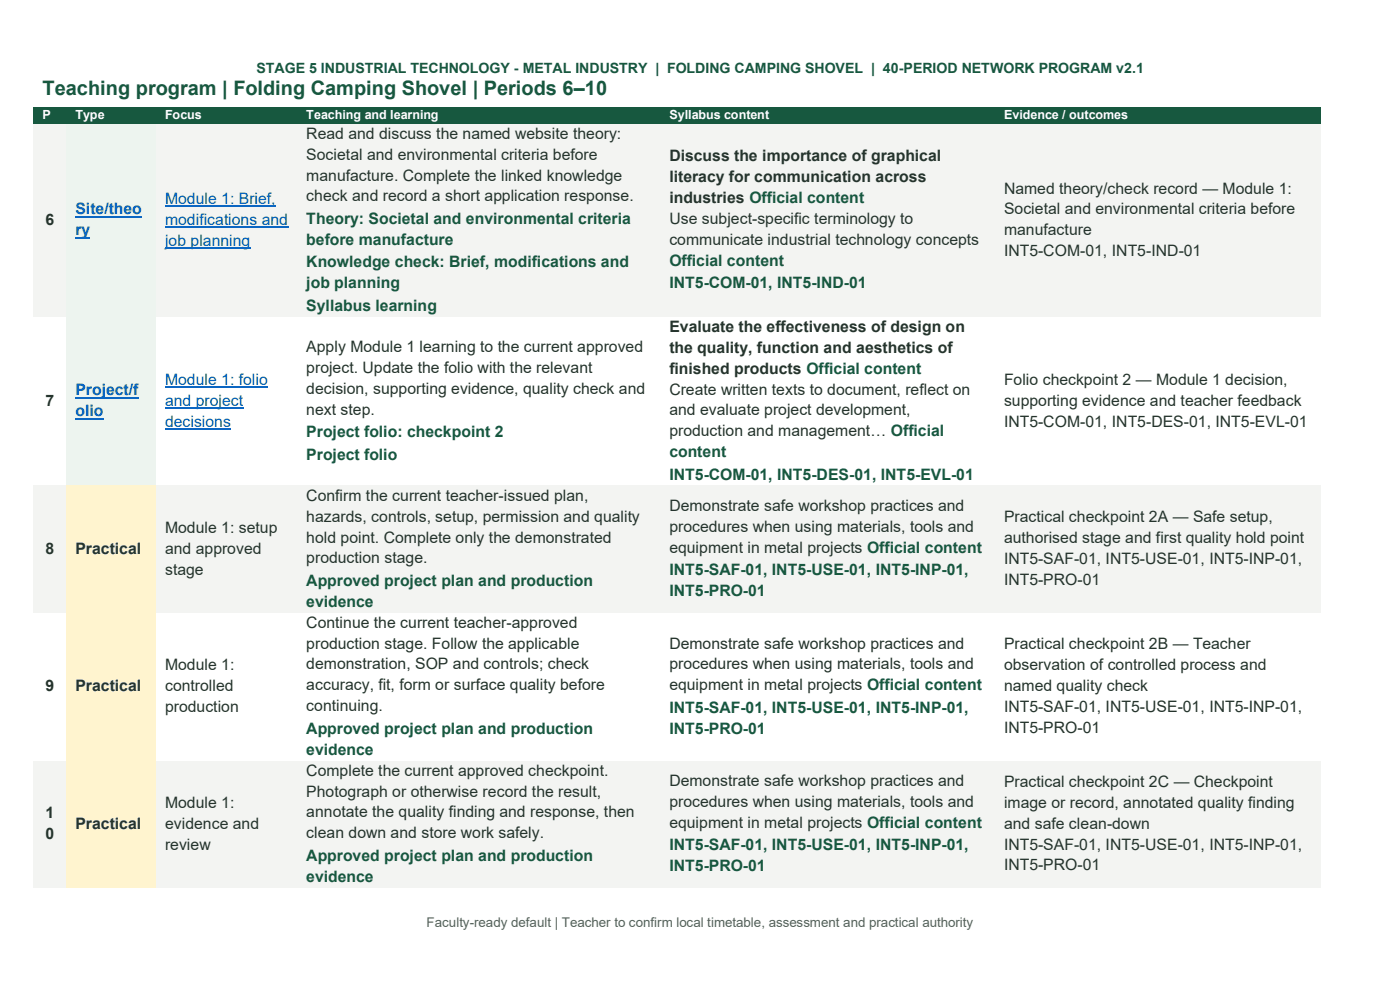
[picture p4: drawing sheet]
<svg xmlns="http://www.w3.org/2000/svg" width="297mm" height="210mm" viewBox="0 0 297 210" stroke-linecap="round" stroke-linejoin="round" font-family="sans-serif">
<defs><g id="words">
<text font-size="4.2" fill="#17583f" x="9" y="20.1">Teaching program | Folding Camping Shovel | Periods 6–10</text>
<g font-size="3.3" fill="#25342d">
<text x="65" y="29.4">Read and discuss the named website theory:</text>
<text x="65" y="33.9">Societal and environmental criteria before</text>
<text x="142" y="34.2">Discuss the importance of graphical</text>
<text x="65" y="38.3">manufacture. Complete the linked knowledge</text>
<text x="142" y="38.7">literacy for communication across</text>
<text x="213" y="41.1">Named theory/check record — Module 1:</text>
<text x="9.7" y="47.7">6</text>
<text x="65" y="42.7">check and record a short application response.</text>
<text x="142" y="43.1">industries Official content</text>
<text x="142" y="47.5">Use subject-specific terminology to</text>
<text x="213" y="45.5">Societal and environmental criteria before</text>
<text x="142" y="52">communicate industrial technology concepts</text>
<text x="213" y="49.9">manufacture</text>
<text x="213" y="54.4">INT5-COM-01, INT5-IND-01</text>
<text x="142" y="70.4">Evaluate the effectiveness of design on</text>
<text x="65" y="74.7">Apply Module 1 learning to the current approved</text>
<text x="142" y="74.8">the quality, function and aesthetics of</text>
<text x="65" y="79.1">project. Update the folio with the relevant</text>
<text x="65" y="83.5">decision, supporting evidence, quality check and</text>
<text x="142" y="79.3">finished products Official content</text>
<text x="142" y="83.7">Create written texts to document, reflect on</text>
<text x="213" y="81.6">Folio checkpoint 2 — Module 1 decision,</text>
<text x="9.7" y="86.1">7</text>
<text x="65" y="87.9">next step.</text>
<text x="142" y="88.1">and evaluate project development,</text>
<text x="213" y="86.1">supporting evidence and teacher feedback</text>
<text x="142" y="92.6">production and management… Official</text>
<text x="213" y="90.5">INT5-COM-01, INT5-DES-01, INT5-EVL-01</text>
<text x="65" y="106.2">Confirm the current teacher-issued plan,</text>
<text x="35" y="113.1">Module 1: setup</text>
<text x="65" y="110.6">hazards, controls, setup, permission and quality</text>
<text x="142" y="108.4">Demonstrate safe workshop practices and</text>
<text x="142" y="112.8">procedures when using materials, tools and</text>
<text x="213" y="110.8">Practical checkpoint 2A — Safe setup,</text>
<text x="9.7" y="117.5">8</text>
<text x="16" y="117.5">Practical</text>
<text x="35" y="117.5">and approved</text>
<text x="65" y="115.1">hold point. Complete only the demonstrated</text>
<text x="65" y="119.5">production stage.</text>
<text x="142" y="117.3">equipment in metal projects Official content</text>
<text x="213" y="115.3">authorised stage and first quality hold point</text>
<text x="213" y="119.7">INT5-SAF-01, INT5-USE-01, INT5-INP-01,</text>
<text x="35" y="121.9">stage</text>
<text x="213" y="124.1">INT5-PRO-01</text>
<text x="65" y="133.2">Continue the current teacher-approved</text>
<text x="65" y="137.6">production stage. Follow the applicable</text>
<text x="142" y="137.6">Demonstrate safe workshop practices and</text>
<text x="213" y="137.8">Practical checkpoint 2B — Teacher</text>
<text x="35" y="142.2">Module 1:</text>
<text x="65" y="142">demonstration, SOP and controls; check</text>
<text x="142" y="142">procedures when using materials, tools and</text>
<text x="213" y="142.2">observation of controlled process and</text>
<text x="9.7" y="146.6">9</text>
<text x="16" y="146.6">Practical</text>
<text x="35" y="146.6">controlled</text>
<text x="65" y="146.5">accuracy, fit, form or surface quality before</text>
<text x="142" y="146.5">equipment in metal projects Official content</text>
<text x="213" y="146.6">named quality check</text>
<text x="35" y="151.1">production</text>
<text x="65" y="150.9">continuing.</text>
<text x="213" y="151.1">INT5-SAF-01, INT5-USE-01, INT5-INP-01,</text>
<text x="213" y="155.5">INT5-PRO-01</text>
<text x="65" y="164.5">Complete the current approved checkpoint.</text>
<text x="142" y="166.7">Demonstrate safe workshop practices and</text>
<text x="213" y="167">Practical checkpoint 2C — Checkpoint</text>
<text x="9.7" y="173.6">1</text>
<text x="35" y="171.4">Module 1:</text>
<text x="65" y="169">Photograph or otherwise record the result,</text>
<text x="65" y="173.4">annotate the quality finding and response, then</text>
<text x="142" y="171.2">procedures when using materials, tools and</text>
<text x="213" y="171.4">image or record, annotated quality finding</text>
<text x="9.7" y="178">0</text>
<text x="16" y="175.8">Practical</text>
<text x="35" y="175.8">evidence and</text>
<text x="65" y="177.8">clean down and store work safely.</text>
<text x="142" y="175.6">equipment in metal projects Official content</text>
<text x="213" y="175.8">and safe clean-down</text>
<text x="35" y="180.2">review</text>
<text x="213" y="180.2">INT5-SAF-01, INT5-USE-01, INT5-INP-01,</text>
<text x="213" y="184.6">INT5-PRO-01</text>
</g>
<g font-size="3.3" fill="#0563c1">
<text x="16" y="45.5">Site/theo</text>
<text x="35" y="43.3">Module 1: Brief,</text>
<text x="35" y="47.7">modifications and</text>
<text x="16" y="49.9">ry</text>
<text x="35" y="52.1">job planning</text>
<text x="16" y="83.9">Project/f</text>
<text x="35" y="81.6">Module 1: folio</text>
<text x="16" y="88.3">olio</text>
<text x="35" y="86.1">and project</text>
<text x="35" y="90.5">decisions</text>
</g>
<g font-size="3.3" fill="#17583f">
<text x="65" y="47.5">Theory: Societal and environmental criteria</text>
<text x="65" y="52">before manufacture</text>
<text x="65" y="56.7">Knowledge check: Brief, modifications and</text>
<text x="142" y="56.4">Official content</text>
<text x="65" y="61.2">job planning</text>
<text x="65" y="66">Syllabus learning</text>
<text x="142" y="61.2">INT5-COM-01, INT5-IND-01</text>
<text x="65" y="92.7">Project folio: checkpoint 2</text>
<text x="65" y="97.5">Project folio</text>
<text x="142" y="97">content</text>
<text x="142" y="101.7">INT5-COM-01, INT5-DES-01, INT5-EVL-01</text>
<text x="65" y="124.3">Approved project plan and production</text>
<text x="142" y="122.1">INT5-SAF-01, INT5-USE-01, INT5-INP-01,</text>
<text x="65" y="128.7">evidence</text>
<text x="142" y="126.5">INT5-PRO-01</text>
<text x="65" y="155.6">Approved project plan and production</text>
<text x="142" y="151.2">INT5-SAF-01, INT5-USE-01, INT5-INP-01,</text>
<text x="142" y="155.7">INT5-PRO-01</text>
<text x="65" y="160.1">evidence</text>
<text x="65" y="182.6">Approved project plan and production</text>
<text x="142" y="180.4">INT5-SAF-01, INT5-USE-01, INT5-INP-01,</text>
<text x="142" y="184.8">INT5-PRO-01</text>
<text x="65" y="187.1">evidence</text>
</g>
<text font-size="3" fill="#17583f" x="54.4" y="15.5">STAGE 5 INDUSTRIAL TECHNOLOGY - METAL INDUSTRY | FOLDING CAMPING SHOVEL | 40-PERIOD NETWORK PROGRAM v2.1</text>
<text font-size="2.8" fill="#51645b" x="90.5" y="196.8">Faculty-ready default | Teacher to confirm local timetable, assessment and practical authority</text>
<g font-size="2.7" fill="#fff">
<text x="9" y="25.3">P</text>
<text x="16" y="25.3">Type</text>
<text x="35" y="25.3">Focus</text>
<text x="65" y="25.3">Teaching and learning</text>
<text x="142" y="25.3">Syllabus content</text>
<text x="213" y="25.3">Evidence / outcomes</text>
</g>
</g></defs>
<g fill="#17583f">
<path d="M7.1 22.8h7v3.5h-7z" fill-rule="evenodd"/>
<path d="M9 22.8h3.2v3.5h-3.2z" fill-rule="evenodd"/>
<path d="M14.1 22.8h19v3.5h-19z" fill-rule="evenodd"/>
<path d="M16 22.8h15.2v3.5h-15.2z" fill-rule="evenodd"/>
<path d="M33.1 22.8h30v3.5h-30z" fill-rule="evenodd"/>
<path d="M35 22.8h26.2v3.5h-26.2z" fill-rule="evenodd"/>
<path d="M63.1 22.8h77v3.5h-77z" fill-rule="evenodd"/>
<path d="M65 22.8h73.2v3.5h-73.2z" fill-rule="evenodd"/>
<path d="M140.1 22.8h71v3.5h-71z" fill-rule="evenodd"/>
<path d="M142 22.8h67.2v3.5h-67.2z" fill-rule="evenodd"/>
<path d="M211.1 22.8h69v3.5h-69z" fill-rule="evenodd"/>
<path d="M213 22.8h65.2v3.5h-65.2z" fill-rule="evenodd"/>
</g>
<g fill="#f3f4f2">
<path d="M7.1 26.3h7v41h-7z" fill-rule="evenodd"/>
<path d="M9 44.6h3.2v4.4h-3.2z" fill-rule="evenodd"/>
</g>
<g fill="#edf4ef">
<path d="M14.1 26.3h19v41h-19z" fill-rule="evenodd"/>
<path d="M16 42.3h15.2v4.5h-15.2z" fill-rule="evenodd"/>
</g>
<path d="M16 46h14.1" fill="none" stroke="#0563c1" stroke-width=".34"/>
<path d="M16 46.8h15.2v4.4h-15.2z" fill-rule="evenodd" fill="#edf4ef"/>
<path d="M16 50.4h3.2" fill="none" stroke="#0563c1" stroke-width=".34"/>
<g fill="#f3f4f2">
<path d="M33.1 26.3h30v41h-30z" fill-rule="evenodd"/>
<path d="M35 40.1h26.2v4.5h-26.2z" fill-rule="evenodd"/>
</g>
<path d="M35 43.7h23.5" fill="none" stroke="#0563c1" stroke-width=".25"/>
<path d="M35 44.6h26.2v4.4h-26.2z" fill-rule="evenodd" fill="#f3f4f2"/>
<path d="M35 48.2h26.1" fill="none" stroke="#0563c1" stroke-width=".25"/>
<path d="M35 49h26.2v4.4h-26.2z" fill-rule="evenodd" fill="#f3f4f2"/>
<path d="M35 52.6h18.1" fill="none" stroke="#0563c1" stroke-width=".25"/>
<g fill="#f3f4f2">
<path d="M63.1 26.3h77v41h-77z" fill-rule="evenodd"/>
<path d="M65 26.3h73.2v4.4h-73.2z" fill-rule="evenodd"/>
<path d="M65 30.7h73.2v4.5h-73.2z" fill-rule="evenodd"/>
<path d="M65 35.2h73.2v4.4h-73.2z" fill-rule="evenodd"/>
<path d="M65 39.6h73.2v4.4h-73.2z" fill-rule="evenodd"/>
<path d="M65 44h73.2v4.8h-73.2z" fill-rule="evenodd"/>
<path d="M65 48.8h73.2v4.5h-73.2z" fill-rule="evenodd"/>
<path d="M65 53.3h73.2v4.7h-73.2z" fill-rule="evenodd"/>
<path d="M65 58h73.2v4.5h-73.2z" fill-rule="evenodd"/>
<path d="M65 62.5h73.2v4.8h-73.2z" fill-rule="evenodd"/>
<path d="M140.1 26.3h71v41h-71z" fill-rule="evenodd"/>
<path d="M142 31.1h67.2v4.4h-67.2z" fill-rule="evenodd"/>
<path d="M142 35.5h67.2v4.5h-67.2z" fill-rule="evenodd"/>
<path d="M142 40h67.2v4.4h-67.2z" fill-rule="evenodd"/>
<path d="M142 44.4h67.2v4.4h-67.2z" fill-rule="evenodd"/>
<path d="M142 48.8h67.2v4.5h-67.2z" fill-rule="evenodd"/>
<path d="M142 53.3h67.2v4.4h-67.2z" fill-rule="evenodd"/>
<path d="M142 57.7h67.2v4.8h-67.2z" fill-rule="evenodd"/>
<path d="M211.1 26.3h69v41h-69z" fill-rule="evenodd"/>
<path d="M213 37.9h65.2v4.4h-65.2z" fill-rule="evenodd"/>
<path d="M213 42.3h65.2v4.5h-65.2z" fill-rule="evenodd"/>
<path d="M213 46.8h65.2v4.4h-65.2z" fill-rule="evenodd"/>
<path d="M213 51.2h65.2v4.4h-65.2z" fill-rule="evenodd"/>
</g>
<g fill="#fff">
<path d="M7.1 67.3h7v35.8h-7z" fill-rule="evenodd"/>
<path d="M9 82.9h3.2v4.5h-3.2z" fill-rule="evenodd"/>
</g>
<g fill="#edf4ef">
<path d="M14.1 67.3h19v35.8h-19z" fill-rule="evenodd"/>
<path d="M16 80.7h15.2v4.4h-15.2z" fill-rule="evenodd"/>
</g>
<path d="M16 84.4h13.4" fill="none" stroke="#0563c1" stroke-width=".34"/>
<path d="M16 85.1h15.2v4.5h-15.2z" fill-rule="evenodd" fill="#edf4ef"/>
<path d="M16 88.8h6" fill="none" stroke="#0563c1" stroke-width=".34"/>
<g fill="#fff">
<path d="M33.1 67.3h30v35.8h-30z" fill-rule="evenodd"/>
<path d="M35 78.5h26.2v4.4h-26.2z" fill-rule="evenodd"/>
</g>
<path d="M35 82.1h21.9" fill="none" stroke="#0563c1" stroke-width=".25"/>
<path d="M35 82.9h26.2v4.5h-26.2z" fill-rule="evenodd" fill="#fff"/>
<path d="M35 86.5h16.6" fill="none" stroke="#0563c1" stroke-width=".25"/>
<path d="M35 87.4h26.2v4.4h-26.2z" fill-rule="evenodd" fill="#fff"/>
<path d="M35 91h14" fill="none" stroke="#0563c1" stroke-width=".25"/>
<g fill="#fff">
<path d="M63.1 67.3h77v35.8h-77z" fill-rule="evenodd"/>
<path d="M65 71.5h73.2v4.5h-73.2z" fill-rule="evenodd"/>
<path d="M65 76h73.2v4.4h-73.2z" fill-rule="evenodd"/>
<path d="M65 80.4h73.2v4.4h-73.2z" fill-rule="evenodd"/>
<path d="M65 84.8h73.2v4.5h-73.2z" fill-rule="evenodd"/>
<path d="M65 89.3h73.2v4.7h-73.2z" fill-rule="evenodd"/>
<path d="M65 94h73.2v4.8h-73.2z" fill-rule="evenodd"/>
<path d="M140.1 67.3h71v35.8h-71z" fill-rule="evenodd"/>
<path d="M142 67.3h67.2v4.4h-67.2z" fill-rule="evenodd"/>
<path d="M142 71.7h67.2v4.4h-67.2z" fill-rule="evenodd"/>
<path d="M142 76.1h67.2v4.5h-67.2z" fill-rule="evenodd"/>
<path d="M142 80.6h67.2v4.4h-67.2z" fill-rule="evenodd"/>
<path d="M142 85h67.2v4.4h-67.2z" fill-rule="evenodd"/>
<path d="M142 89.4h67.2v4.5h-67.2z" fill-rule="evenodd"/>
<path d="M142 93.9h67.2v4.4h-67.2z" fill-rule="evenodd"/>
<path d="M142 98.3h67.2v4.8h-67.2z" fill-rule="evenodd"/>
<path d="M211.1 67.3h69v35.8h-69z" fill-rule="evenodd"/>
<path d="M213 78.5h65.2v4.4h-65.2z" fill-rule="evenodd"/>
<path d="M213 82.9h65.2v4.5h-65.2z" fill-rule="evenodd"/>
<path d="M213 87.4h65.2v4.4h-65.2z" fill-rule="evenodd"/>
</g>
<g fill="#f3f4f2">
<path d="M7.1 103.1h7v26.9h-7z" fill-rule="evenodd"/>
<path d="M9 114.3h3.2v4.5h-3.2z" fill-rule="evenodd"/>
</g>
<g fill="#fff4cf">
<path d="M14.1 103.1h19v26.9h-19z" fill-rule="evenodd"/>
<path d="M16 114.3h15.2v4.5h-15.2z" fill-rule="evenodd"/>
</g>
<g fill="#f3f4f2">
<path d="M33.1 103.1h30v26.9h-30z" fill-rule="evenodd"/>
<path d="M35 109.9h26.2v4.4h-26.2z" fill-rule="evenodd"/>
<path d="M35 114.3h26.2v4.5h-26.2z" fill-rule="evenodd"/>
<path d="M35 118.8h26.2v4.4h-26.2z" fill-rule="evenodd"/>
<path d="M63.1 103.1h77v26.9h-77z" fill-rule="evenodd"/>
<path d="M65 103.1h73.2v4.4h-73.2z" fill-rule="evenodd"/>
<path d="M65 107.5h73.2v4.4h-73.2z" fill-rule="evenodd"/>
<path d="M65 111.9h73.2v4.5h-73.2z" fill-rule="evenodd"/>
<path d="M65 116.4h73.2v4.4h-73.2z" fill-rule="evenodd"/>
<path d="M65 120.8h73.2v4.8h-73.2z" fill-rule="evenodd"/>
<path d="M65 125.6h73.2v4.4h-73.2z" fill-rule="evenodd"/>
<path d="M140.1 103.1h71v26.9h-71z" fill-rule="evenodd"/>
<path d="M142 105.3h67.2v4.4h-67.2z" fill-rule="evenodd"/>
<path d="M142 109.7h67.2v4.5h-67.2z" fill-rule="evenodd"/>
<path d="M142 114.2h67.2v4.4h-67.2z" fill-rule="evenodd"/>
<path d="M142 118.6h67.2v4.8h-67.2z" fill-rule="evenodd"/>
<path d="M142 123.4h67.2v4.4h-67.2z" fill-rule="evenodd"/>
<path d="M211.1 103.1h69v26.9h-69z" fill-rule="evenodd"/>
<path d="M213 107.7h65.2v4.4h-65.2z" fill-rule="evenodd"/>
<path d="M213 112.1h65.2v4.5h-65.2z" fill-rule="evenodd"/>
<path d="M213 116.6h65.2v4.4h-65.2z" fill-rule="evenodd"/>
<path d="M213 121h65.2v4.4h-65.2z" fill-rule="evenodd"/>
</g>
<g fill="#fff">
<path d="M7.1 130h7v31.4h-7z" fill-rule="evenodd"/>
<path d="M9 143.5h3.2v4.4h-3.2z" fill-rule="evenodd"/>
</g>
<g fill="#fff4cf">
<path d="M14.1 130h19v31.4h-19z" fill-rule="evenodd"/>
<path d="M16 143.5h15.2v4.4h-15.2z" fill-rule="evenodd"/>
</g>
<g fill="#fff">
<path d="M33.1 130h30v31.4h-30z" fill-rule="evenodd"/>
<path d="M35 139h26.2v4.5h-26.2z" fill-rule="evenodd"/>
<path d="M35 143.5h26.2v4.4h-26.2z" fill-rule="evenodd"/>
<path d="M35 147.9h26.2v4.4h-26.2z" fill-rule="evenodd"/>
<path d="M63.1 130h77v31.4h-77z" fill-rule="evenodd"/>
<path d="M65 130h73.2v4.5h-73.2z" fill-rule="evenodd"/>
<path d="M65 134.5h73.2v4.4h-73.2z" fill-rule="evenodd"/>
<path d="M65 138.9h73.2v4.4h-73.2z" fill-rule="evenodd"/>
<path d="M65 143.3h73.2v4.5h-73.2z" fill-rule="evenodd"/>
<path d="M65 147.8h73.2v4.4h-73.2z" fill-rule="evenodd"/>
<path d="M65 152.2h73.2v4.8h-73.2z" fill-rule="evenodd"/>
<path d="M65 157h73.2v4.4h-73.2z" fill-rule="evenodd"/>
<path d="M140.1 130h71v31.4h-71z" fill-rule="evenodd"/>
<path d="M142 134.5h67.2v4.4h-67.2z" fill-rule="evenodd"/>
<path d="M142 138.9h67.2v4.4h-67.2z" fill-rule="evenodd"/>
<path d="M142 143.3h67.2v4.5h-67.2z" fill-rule="evenodd"/>
<path d="M142 147.8h67.2v4.8h-67.2z" fill-rule="evenodd"/>
<path d="M142 152.6h67.2v4.4h-67.2z" fill-rule="evenodd"/>
<path d="M211.1 130h69v31.4h-69z" fill-rule="evenodd"/>
<path d="M213 134.6h65.2v4.4h-65.2z" fill-rule="evenodd"/>
<path d="M213 139h65.2v4.5h-65.2z" fill-rule="evenodd"/>
<path d="M213 143.5h65.2v4.4h-65.2z" fill-rule="evenodd"/>
<path d="M213 147.9h65.2v4.4h-65.2z" fill-rule="evenodd"/>
<path d="M213 152.3h65.2v4.5h-65.2z" fill-rule="evenodd"/>
</g>
<g fill="#f3f4f2">
<path d="M7.1 161.4h7v26.9h-7z" fill-rule="evenodd"/>
<path d="M9 170.5h3.2v4.4h-3.2z" fill-rule="evenodd"/>
<path d="M9 174.9h3.2v4.4h-3.2z" fill-rule="evenodd"/>
</g>
<g fill="#fff4cf">
<path d="M14.1 161.4h19v26.9h-19z" fill-rule="evenodd"/>
<path d="M16 172.7h15.2v4.4h-15.2z" fill-rule="evenodd"/>
</g>
<g fill="#f3f4f2">
<path d="M33.1 161.4h30v26.9h-30z" fill-rule="evenodd"/>
<path d="M35 168.2h26.2v4.5h-26.2z" fill-rule="evenodd"/>
<path d="M35 172.7h26.2v4.4h-26.2z" fill-rule="evenodd"/>
<path d="M35 177.1h26.2v4.4h-26.2z" fill-rule="evenodd"/>
<path d="M63.1 161.4h77v26.9h-77z" fill-rule="evenodd"/>
<path d="M65 161.4h73.2v4.5h-73.2z" fill-rule="evenodd"/>
<path d="M65 165.9h73.2v4.4h-73.2z" fill-rule="evenodd"/>
<path d="M65 170.3h73.2v4.4h-73.2z" fill-rule="evenodd"/>
<path d="M65 174.7h73.2v4.4h-73.2z" fill-rule="evenodd"/>
<path d="M65 179.1h73.2v4.8h-73.2z" fill-rule="evenodd"/>
<path d="M65 183.9h73.2v4.4h-73.2z" fill-rule="evenodd"/>
<path d="M140.1 161.4h71v26.9h-71z" fill-rule="evenodd"/>
<path d="M142 163.6h67.2v4.5h-67.2z" fill-rule="evenodd"/>
<path d="M142 168.1h67.2v4.4h-67.2z" fill-rule="evenodd"/>
<path d="M142 172.5h67.2v4.4h-67.2z" fill-rule="evenodd"/>
<path d="M142 176.9h67.2v4.8h-67.2z" fill-rule="evenodd"/>
<path d="M142 181.7h67.2v4.4h-67.2z" fill-rule="evenodd"/>
<path d="M211.1 161.4h69v26.9h-69z" fill-rule="evenodd"/>
<path d="M213 163.8h65.2v4.4h-65.2z" fill-rule="evenodd"/>
<path d="M213 168.2h65.2v4.5h-65.2z" fill-rule="evenodd"/>
<path d="M213 172.7h65.2v4.4h-65.2z" fill-rule="evenodd"/>
<path d="M213 177.1h65.2v4.4h-65.2z" fill-rule="evenodd"/>
<path d="M213 181.5h65.2v4.5h-65.2z" fill-rule="evenodd"/>
</g>
<use href="#words"/>
</svg>
